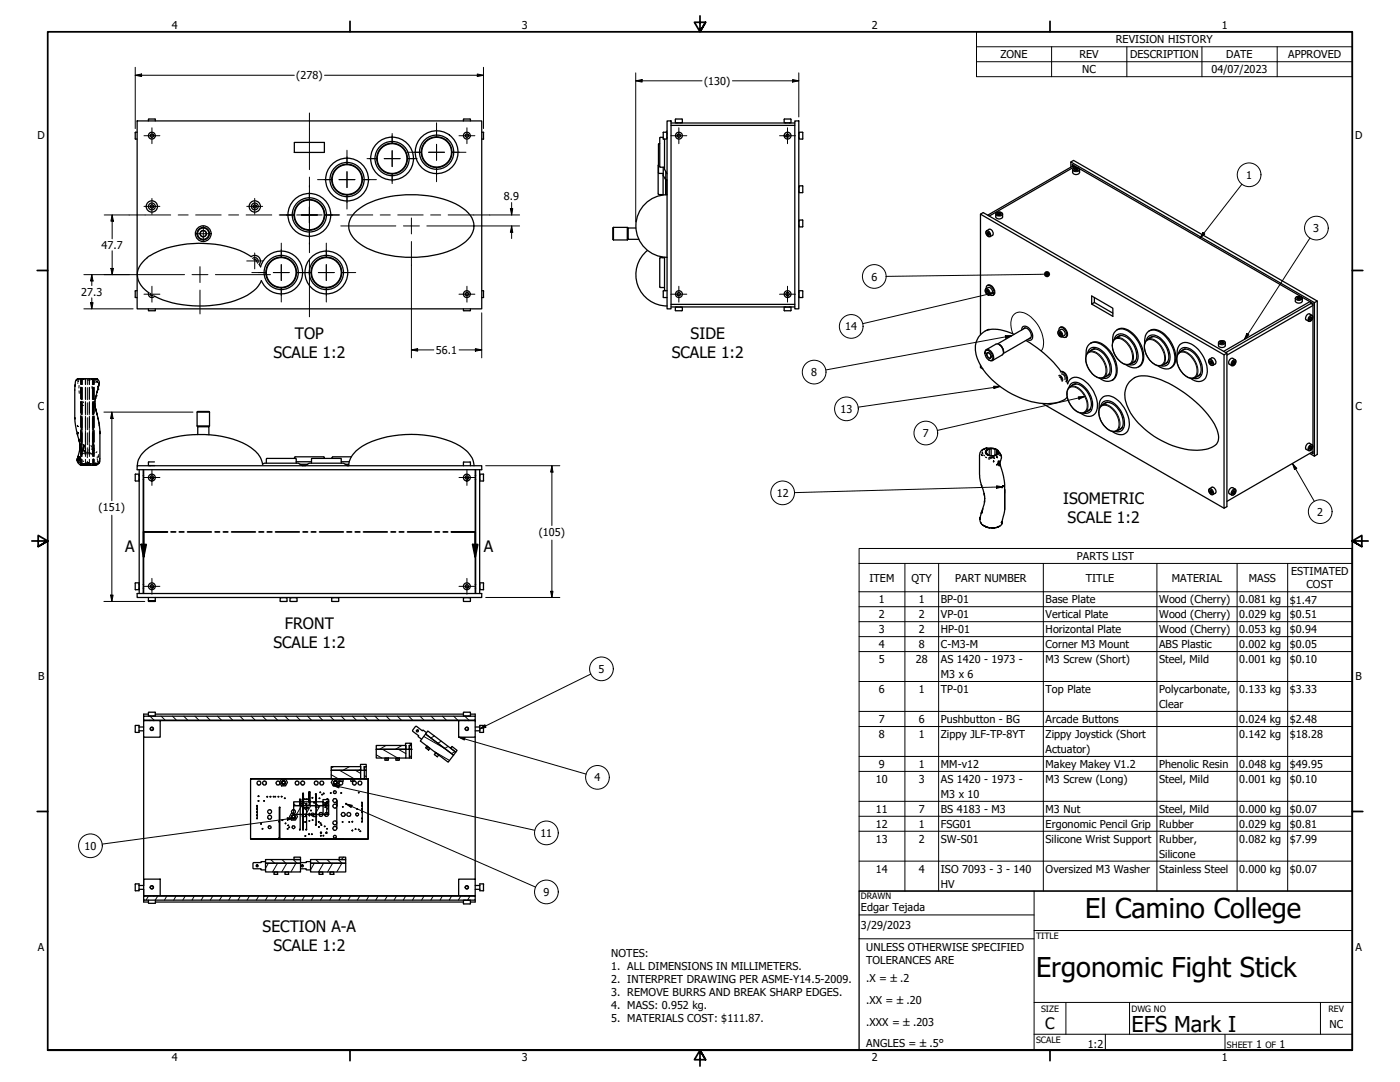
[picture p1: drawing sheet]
<svg xmlns="http://www.w3.org/2000/svg" width="559mm" height="432mm" viewBox="0 0 559 432" stroke-linecap="round" stroke-linejoin="round" font-family="sans-serif">
<defs><g id="words">
<g font-size="10.9">
<text x="433.1" y="366.5">El Camino College</text>
<text x="413.5" y="390">Ergonomic Fight Stick</text>
</g>
<text font-size="8.7" x="451.6" y="411.9">EFS Mark I</text>
<g font-size="6.3">
<text x="117.7" y="135.2">TOP</text>
<text x="275.7" y="135.2">SIDE</text>
<text x="109.2" y="142.7">SCALE 1:2</text>
<text x="268.1" y="142.7">SCALE 1:2</text>
<text x="424.4" y="201.3">ISOMETRIC</text>
<text x="426.1" y="208.9">SCALE 1:2</text>
<text x="50" y="220.3">A</text>
<text x="193.2" y="220.3">A</text>
<text x="113.7" y="251.2">FRONT</text>
<text x="109.2" y="258.7">SCALE 1:2</text>
<text x="104.8" y="371.9">SECTION A-A</text>
<text x="109.2" y="379.5">SCALE 1:2</text>
<text x="417.2" y="410.8">C</text>
</g>
<g font-size="4.3">
<text x="68.6" y="11.7">4</text>
<text x="208.3" y="11.7">3</text>
<text x="348" y="11.7">2</text>
<text x="487.7" y="11.7">1</text>
<text x="445.4" y="17.3">REVISION HISTORY</text>
<text x="399.3" y="23.2">ZONE</text>
<text x="430.8" y="23.2">REV</text>
<text x="451" y="23.2">DESCRIPTION</text>
<text x="489.5" y="23.2">DATE</text>
<text x="514.1" y="23.2">APPROVED</text>
<text x="432" y="29.2">NC</text>
<text x="483.6" y="29">04/07/2023</text>
<text x="118.2" y="31.7">(278)</text>
<text x="281.1" y="33.9">(130)</text>
<text x="15" y="55.6">D</text>
<text x="540.9" y="55.6">D</text>
<text x="497.4" y="71.4">1</text>
<text x="201.2" y="79.9">8.9</text>
<text x="524.2" y="92.6">3</text>
<text x="40.5" y="99.3">47.7</text>
<text x="347.8" y="112">6</text>
<text x="32.4" y="118">27.3</text>
<text x="337.4" y="131.9">14</text>
<text x="174" y="141.2">56.1</text>
<text x="323.7" y="150.1">8</text>
<text x="15.1" y="163.5">C</text>
<text x="335.5" y="164.8">13</text>
<text x="541" y="163.5">C</text>
<text x="368.4" y="174.4">7</text>
<text x="39.4" y="204">(151)</text>
<text x="310" y="198.3">12</text>
<text x="525.8" y="205.8">2</text>
<text x="215" y="213.9">(105)</text>
<text x="429.8" y="223.5">PARTS LIST</text>
<text x="347" y="232.1">ITEM</text>
<text x="363.8" y="232.1">QTY</text>
<text x="381.3" y="232.1">PART NUMBER</text>
<text x="433.5" y="232.1">TITLE</text>
<text x="467.7" y="232.1">MATERIAL</text>
<text x="498.4" y="232.1">MASS</text>
<text x="515.3" y="229.5">ESTIMATED</text>
<text x="521.5" y="234.7">COST</text>
<text x="350.8" y="240.7">1</text>
<text x="366.7" y="240.7">1</text>
<text x="375.5" y="240.8">BP-01</text>
<text x="417.3" y="240.8">Base Plate</text>
<text x="462.7" y="240.8">Wood (Cherry)</text>
<text x="494.7" y="240.8">0.081 kg</text>
<text x="514.9" y="240.9">$1.47</text>
<text x="350.8" y="246.8">2</text>
<text x="366.7" y="246.8">2</text>
<text x="375.5" y="246.8">VP-01</text>
<text x="417.3" y="246.8">Vertical Plate</text>
<text x="462.7" y="246.8">Wood (Cherry)</text>
<text x="494.7" y="246.8">0.029 kg</text>
<text x="514.9" y="246.8">$0.51</text>
<text x="350.8" y="252.7">3</text>
<text x="366.7" y="252.7">2</text>
<text x="375.5" y="252.7">HP-01</text>
<text x="417.3" y="252.7">Horizontal Plate</text>
<text x="462.7" y="252.7">Wood (Cherry)</text>
<text x="494.7" y="252.7">0.053 kg</text>
<text x="514.9" y="252.8">$0.94</text>
<text x="350.8" y="258.6">4</text>
<text x="366.7" y="258.7">8</text>
<text x="375.5" y="258.7">C-M3-M</text>
<text x="417.3" y="258.7">Corner M3 Mount</text>
<text x="462.7" y="258.7">ABS Plastic</text>
<text x="494.7" y="258.7">0.002 kg</text>
<text x="514.9" y="258.8">$0.05</text>
<text x="238.9" y="268.5">5</text>
<text x="350.8" y="264.6">5</text>
<text x="365.5" y="264.7">28</text>
<text x="375.5" y="264.7">AS 1420 - 1973 -</text>
<text x="417.3" y="264.7">M3 Screw (Short)</text>
<text x="462.7" y="264.7">Steel, Mild</text>
<text x="494.7" y="264.7">0.001 kg</text>
<text x="514.9" y="264.7">$0.10</text>
<text x="15.2" y="271.5">B</text>
<text x="375.5" y="270.6">M3 x 6</text>
<text x="541.1" y="271.5">B</text>
<text x="350.8" y="276.6">6</text>
<text x="366.7" y="276.5">1</text>
<text x="375.5" y="276.6">TP-01</text>
<text x="417.3" y="276.7">Top Plate</text>
<text x="462.7" y="276.7">Polycarbonate,</text>
<text x="494.7" y="276.7">0.133 kg</text>
<text x="514.9" y="276.7">$3.33</text>
<text x="462.7" y="282.6">Clear</text>
<text x="350.8" y="288.5">7</text>
<text x="366.7" y="288.5">6</text>
<text x="375.5" y="288.6">Pushbutton - BG</text>
<text x="417.3" y="288.6">Arcade Buttons</text>
<text x="494.7" y="288.6">0.024 kg</text>
<text x="514.9" y="288.6">$2.48</text>
<text x="350.8" y="294.5">8</text>
<text x="366.7" y="294.5">1</text>
<text x="375.5" y="294.5">Zippy JLF-TP-8YT</text>
<text x="417.3" y="294.6">Zippy Joystick (Short</text>
<text x="494.7" y="294.6">0.142 kg</text>
<text x="514.9" y="294.6">$18.28</text>
<text x="417.3" y="300.5">Actuator)</text>
<text x="237.3" y="311.8">4</text>
<text x="350.8" y="306.5">9</text>
<text x="366.7" y="306.5">1</text>
<text x="375.5" y="306.5">MM-v12</text>
<text x="417.3" y="306.5">Makey Makey V1.2</text>
<text x="462.7" y="306.5">Phenolic Resin</text>
<text x="494.7" y="306.5">0.048 kg</text>
<text x="514.9" y="306.5">$49.95</text>
<text x="349.6" y="312.4">10</text>
<text x="366.7" y="312.4">3</text>
<text x="375.5" y="312.4">AS 1420 - 1973 -</text>
<text x="417.3" y="312.5">M3 Screw (Long)</text>
<text x="462.7" y="312.5">Steel, Mild</text>
<text x="494.7" y="312.5">0.001 kg</text>
<text x="514.9" y="312.5">$0.10</text>
<text x="375.5" y="318.4">M3 x 10</text>
<text x="349.6" y="324.4">11</text>
<text x="366.7" y="324.4">7</text>
<text x="375.5" y="324.4">BS 4183 - M3</text>
<text x="417.3" y="324.4">M3 Nut</text>
<text x="462.7" y="324.4">Steel, Mild</text>
<text x="494.7" y="324.4">0.000 kg</text>
<text x="514.9" y="324.4">$0.07</text>
<text x="215.7" y="334">11</text>
<text x="349.6" y="330.3">12</text>
<text x="366.7" y="330.3">1</text>
<text x="375.5" y="330.3">FSG01</text>
<text x="417.3" y="330.4">Ergonomic Pencil Grip</text>
<text x="462.7" y="330.4">Rubber</text>
<text x="494.7" y="330.4">0.029 kg</text>
<text x="514.9" y="330.4">$0.81</text>
<text x="33.7" y="339.2">10</text>
<text x="349.6" y="336.3">13</text>
<text x="366.7" y="336.3">2</text>
<text x="375.5" y="336.3">SW-S01</text>
<text x="417.3" y="336.4">Silicone Wrist Support</text>
<text x="462.7" y="336.4">Rubber,</text>
<text x="494.7" y="336.4">0.082 kg</text>
<text x="514.9" y="336.4">$7.99</text>
<text x="462.7" y="342.3">Silicone</text>
<text x="349.6" y="348.2">14</text>
<text x="366.7" y="348.2">4</text>
<text x="375.5" y="348.2">ISO 7093 - 3 - 140</text>
<text x="417.3" y="348.3">Oversized M3 Washer</text>
<text x="462.7" y="348.3">Stainless Steel</text>
<text x="494.7" y="348.3">0.000 kg</text>
<text x="514.9" y="348.3">$0.07</text>
<text x="216.9" y="357.6">9</text>
<text x="375.5" y="354.3">HV</text>
<text x="343.7" y="363.5">Edgar Tejada</text>
<text x="343.7" y="370.9">3/29/2023</text>
<text x="15.1" y="379.4">A</text>
<text x="244" y="381.8">NOTES:</text>
<text x="345.8" y="379.4">UNLESS OTHERWISE SPECIFIED</text>
<text x="541" y="379.4">A</text>
<text x="244" y="387">1. ALL DIMENSIONS IN MILLIMETERS.</text>
<text x="345.8" y="384.7">TOLERANCES ARE</text>
<text x="244" y="392.3">2. INTERPRET DRAWING PER ASME-Y14.5-2009.</text>
<text x="345.8" y="392">.X = ±.2</text>
<text x="244" y="397.5">3. REMOVE BURRS AND BREAK SHARP EDGES.</text>
<text x="345.8" y="400.7">.XX = ±.20</text>
<text x="244" y="402.7">4. MASS: 0.952 kg.</text>
<text x="244" y="408">5. MATERIALS COST: $111.87.</text>
<text x="345.8" y="409.3">.XXX = ±.203</text>
<text x="530.6" y="410.1">NC</text>
<text x="345.8" y="418">ANGLES = ±.5°</text>
<text x="434.1" y="418.3">1:2</text>
<text x="501.3" y="418.3">1</text>
<text x="510.7" y="418.3">1</text>
<text x="68.6" y="423.3">4</text>
<text x="208.3" y="423.3">3</text>
<text x="348" y="423.3">2</text>
<text x="487.7" y="423.3">1</text>
</g>
<g font-size="3.5">
<text x="343.7" y="358.9">DRAWN</text>
<text x="413.5" y="374.6">TITLE</text>
<text x="415.5" y="403.9">SIZE</text>
<text x="451.6" y="403.9">DWG NO</text>
<text x="530.3" y="403.9">REV</text>
<text x="413.5" y="416.1">SCALE</text>
<text x="489.7" y="418.3">SHEET</text>
<text x="505.1" y="418.3">OF</text>
</g>
</g></defs>
<!-- layer: Hatch (ANSI) -->
<g fill="none" stroke="#000" stroke-width=".4">
<path d="M59.9 285.8l1.6 1.6M64.3 285.8l1.6 1.6M68.8 285.8l1.6 1.6M73.3 285.8l1.6 1.6M77.8 285.8l1.6 1.6M82.3 285.8l1.6 1.6M86.8 285.8l1.6 1.6M91.3 285.8l1.6 1.6M95.8 285.8l1.5 1.6M100.3 285.8l1.6 1.6M104.8 285.8l1.6 1.6M109.2 285.8l1.6 1.6"/>
<path d="M113.7 285.8l1.6 1.6M118.2 285.8l1.6 1.6M122.7 285.8l1.6 1.6M127.2 285.8l1.6 1.6M131.7 285.8l1.6 1.6M136.2 285.8l1.6 1.6M140.7 285.8l1.5 1.6M145.2 285.8l1.5 1.6M149.7 285.8l1.6 1.6M152.7 299l6 3.5M154.1 297.5l-2.6 1.5M154.2 285.8l1.6 1.6"/>
<path d="M158.6 285.8l1.6 1.6M159 299l3 1.7M160.4 297.5l-2.5 1.5M163.1 285.8l1.6 1.6M163.6 296.6l.5 .9M164.2 299h.1M167.6 285.8l1.6 1.6M169.1 293.9l8.3 4.7M170.3 297.8l.8 1.4M172.1 285.8l1.6 1.6M173.4 293.7l-1.4 .8M173.4 300l6 3.5"/>
<path d="M176.1 295.8l-1.3 .8M176.6 285.8l1.6 1.6M178.9 297.9l-1.4 .8M181.1 285.8l1.6 1.6M181.6 300l-1.4 .7M185.5 285.8l1.6 1.6M121 320l1.5 1.5M125.5 320l1.5 1.5M131.2 319.3l-2.2 2.2M132.2 309.2l3 1.7M133.2 305.9l-1 .6M135.5 307.4l6 3.5"/>
<path d="M135.6 311.8h.1M139.5 305.9l-2.6 1.5M140.5 310.9l.5 .9M141.9 307.4l2.1 1.3M144 307.1l.1 .3M144 307l-.7 .4M145.4 309.5l.8 .4M145.9 305.9l-.5 .3M150.2 301.2l2.2 1.3M154.1 302.5l.5 .9M158.4 302.5l.5 .9M163.4 301.6l.8 .4"/>
<path d="M173.4 301l.1 .2M117.2 320.7l.8 .8M120.4 321.5l-2 3.5M121 325l-.4 .4M124.1 321.5l-2.1 3.5M125.5 325l-.5 .4M127.8 321.5l-2.1 3.5M130.4 320.4l.8 .8M131.2 321.9l-.8 1.3M59.2 357.6l-.9 1.6M62.9 357.6l-.9 1.6M66.5 357.6l-.8 1.6"/>
<path d="M70.2 357.6l-.9 1.6M73.9 357.6l-.9 1.6M77.5 357.6l-.9 1.6M81.2 357.6l-.9 1.6M84.9 357.6l-1 1.6M88.6 357.6l-1 1.6M92.2 357.6l-.9 1.6M95.9 357.6l-.9 1.6M99.6 357.6l-1 1.6M103.3 357.6l-1 1.6M106.9 357.6l-.9 1.6M107.1 344.5l-1.1 2"/>
<path d="M108.1 343l1.5 1.5M110.6 357.6l-.9 1.6M110.8 348.7l-.2 .2M110.8 344.5l-2 3.5M112.6 343l1.4 1.5M114.2 357.6l-.9 1.6M114.5 344.5l-2 3.5M115.2 348.7l-.1 .2M117 343l1.6 1.5M117.3 342.1h.1M117.9 357.6l-.9 1.6M118.1 344.5l-2 3.5"/>
<path d="M120 347.7l-.2 .3M121.5 357.6l-.9 1.6M125.2 357.6l-.9 1.6M125.5 344.5l-1.5 2.6M126 343l1.6 1.5M128.8 348.6l-.3 .3M128.9 357.6l-.9 1.6M129.2 344.5l-2.1 3.5M130.6 343l1.4 1.5M132.5 357.6l-.9 1.6M132.8 344.5l-2.1 3.5M133.2 348.7l-.2 .2"/>
<path d="M135 343l1.5 1.5-2.1 3.5M136.2 357.6l-.9 1.6M137.1 342.1l-.9 .9M139.9 357.6l-.9 1.6M143.6 357.6l-1 1.6M147.2 357.6l-.9 1.6M150.9 357.6l-.9 1.6M154.6 357.6l-1 1.6M158.2 357.6l-.9 1.6M161.9 357.6l-.9 1.6M165.5 357.6l-.8 1.6M169.2 357.6l-.9 1.6"/>
<path d="M172.9 357.6l-.9 1.6M176.5 357.6l-.9 1.6M180.2 357.6l-.9 1.6M183.9 357.6l-1 1.6M187.6 357.6l-1 1.6"/>
</g>
<!-- layer: Visible (ANSI) -->
<g fill="none" stroke="#000" stroke-width=".51">
<path d="M54.1 52.8v2.8M54.2 55.5h.5M54.2 52.8h.5M54.7 48.3h137.6v75h-137.6zM59.4 47.5l-.2 .8M59.4 47.5l2.6 .2M60 53.8l.6-.4 .7 .4v.7l-.7 .4-.6-.4zM62 47.7v.6M117.5 56.8h12v4h-12zM185.1 47.5l-.1 .8M185.2 47.5h2.4l.2 .8M185.7 53.8l.7-.4 .6 .4v.7l-.6 .4-.7-.4z"/>
<path d="M192.3 52.8l.7 .1M192.3 55.5h.5M193 52.9v2.5M193 55.4l-.1 .2M263.3 57.3l-.5 .3v11.4l.2 .2h1.7M263.5 54.8h1.2M263.6 54.9l-.3 .2v11.4l.3 .2M264.7 52.9l1.5-.1v2.7h-1.3M264.7 55.4l.1 .2M264.7 52.9v2.5M265.2 55.5v12.1l1.1 1.7M266.3 53.4h.1"/>
<path d="M266.3 48.3h1.5v75h-1.5zM266.3 52.2l-.4 .6M266.3 54.9v.1M267.8 50h49.4M267.8 49.1h49.4M270.2 49v.1M270.3 53.8l.7-.4 .6 .4v.7l-.6 .4-.7-.4zM271.7 49v.1M272.2 47.5h-2.6v1.5h2.8l-.2-1.5M313.5 49l.1 .1M313.8 53.8l.5-.4 .7 .4v.7l-.7 .4-.5-.4zM315.2 49v.1"/>
<path d="M315.6 47.5l.1 1.5h-2.7v-1.5h2.6M317.2 48.3h1.6v75h-1.6zM318.9 54.9v.1M318.9 53.4h.1M320.2 52.8h-1.3v2.7h1.3M320.3 52.8v2.8M262.8 77.4l1.9 .3M262.9 65.8l-.2 11.6M263.5 66.7h1.7M264.7 69.2v8.6M264.7 66.7v3.4l1 1.7v-3.3M265.7 71.6v6.1"/>
<path d="M265.7 71.8h.6M266.1 71.8v5.9M266.3 77.7a12.5 12.5 0 0 0-12.5 12.5 12.5 12.5 0 0 0 12.5 12.5M318.9 76.3h.1M318.9 74.7h.1M320.2 74.2h-1.3v2.7h1.5v-2.6M320.3 74.1l.1 .2M427.4 66.7v-2.1l97.2 56.2v61.3l-1.8-1.1M427.4 64.6l1.1-.6 97.3 56.1-1.2 .7M428 66.4v-.7l96.1 55.4v59.9l-.7-.3M428.2 65.8v.4M428.8 66.6l-.6-.4-33.9 19.7"/>
<path d="M429 67.3l1.2 .2-.2 .4-.7 .1-.5-.2zM429 67.3v.6l.7-.1M429.2 66.4l-34.4 19.8M429.7 67.2l.3 .7M60 82l.6-.3 .7 .3v.7l-.7 .4-.6-.4zM78.6 93.2a2.51 2.51 0 0 1 3.6-2.2 2.51 2.51 0 0 1 .5 4.2 2.51 2.51 0 0 1-4-1.4l-.1-.6M78.9 93.2a2.25 2.25 0 0 1 3.2-2 2.25 2.25 0 0 1 .5 3.8 2.25 2.25 0 0 1-3.7-1.2v-.6M79.9 93.2a1.24 1.24 0 0 1 1.7-1.1 1.24 1.24 0 0 1 .4 2.1 1.24 1.24 0 0 1-2.1-.6v-.4M101 82l.7-.3 .6 .3v.7l-.6 .4-.7-.4zM141.5 84.9a31.1 31.1 0 0 1 20.5-7.2 38.1 38.1 0 0 1 22.7 5.4 8.1 8.1 0 0 1 4.1 9.3 14 14 0 0 1-8.5 7.4 43.8 43.8 0 0 1-35.3-1.6 9.7 9.7 0 0 1-5.7-9.1 8 8 0 0 1 2.2-4.2zM244.9 90.7h5.5l.2 .3v4.5l-.2 .3M244.9 90.7v5.1"/>
<path d="M244.9 90.7l-.3 .3v4.5l.3 .3M244.9 95.8h5.5M250.4 90.7v5.1M253.8 91h-3.2v4.5h4.4M258.4 99.9a12.5 12.5 0 0 0-3.9 13.9 12.5 12.5 0 0 0 11.8 8.3M318.9 89.9h.1M318.9 88.4h.1M320.3 87.8l.1 2.7-1.5 .1v-2.8h1.3M391.4 85.5v48.1M394 92.8l.4-.1 .4 .6v.6h-.4l-.4-.6zM394.4 93.1l.4 .5M394.5 92.8l-.5 .5"/>
<path d="M394.8 93.7l-.4 .2M398.3 85l1.2 .2-.1 .5h-.7l-.6-.2zM398.3 85v.5M399 85.5l-.7 .1M399 85l.2 .7M54 118.6l.1 .1M54.1 116l-.1 2.6M54.2 118.7h.5M54.2 116h.5M58.8 102.8a8.1 8.1 0 0 0-3.6 9 10.8 10.8 0 0 0 4.2 5M59.4 116.7a1.37 1.37 0 0 0 .5 1.8 1.37 1.37 0 0 0 1.8-.4M60 117.1v.6l.6 .4 .6-.3"/>
<path d="M100.3 102.4a2.23 2.23 0 0 1 3 .1 2.23 2.23 0 0 1 .1 3l.6 1a8.5 8.5 0 0 1 12.9-4.9 8.5 8.5 0 0 1 .8 13.7 8.5 8.5 0 0 1-13.4-3.3M100.3 102.4a40.7 40.7 0 0 0-27.7-4.7 29.4 29.4 0 0 0-13.8 5.2M100.8 103.1a1.37 1.37 0 0 1 1.9 .1 1.37 1.37 0 0 1 .1 1.8M101.3 103.6l.4-.2 .6 .4v.7M104.3 112a14.6 14.6 0 0 1-8.8 7.3 44.7 44.7 0 0 1-33.8-1.1M185.7 117l.7-.4 .6 .4v.7l-.6 .4-.7-.4zM192.3 116l.7 .2M193 116.1v2.5M193 118.6l-.7 .1M263.5 102.8h1.7M263.5 114.7h1.7M263.6 102.9l-.3 .2v11.4l.3 .2"/>
<path d="M264.4 102.7l-.1 .1M264.7 118.6l1.6 .1M265.2 102.7v12.9l.3 .4M266.3 116l-1.5 .1-.1 2.5M270.3 117l.7-.4 .6 .4v.7l-.6 .4-.7-.4zM314 116.7l.8 .1 .3 .6-.4 .6h-.8l-.3-.7zM318.8 116l.1 2.7 1.5-.1M318.8 118.7h.1M318.9 118.2h.1M318.9 116.6h.1M318.9 116h1.3M320.3 116l.1 2.6"/>
<path d="M393.6 115.2a1.1 1.1 0 0 1 .7-1.4 1.1 1.1 0 0 1 1.4 .7l1 1.6a1.11 1.11 0 0 1-.2 1.5 1.11 1.11 0 0 1-1.5 0M393.7 116h.4l.5 .5v.6h-.5l-.4-.5zM394.1 113.9a2.48 2.48 0 0 1 2.5 .9 2.48 2.48 0 0 1 .3 2.6l-.5 .5M394.1 116l-.4 .6M394.1 116.3l.5 .5-.5 .3M436.8 118.7v2M517.9 118.7l.7-.1 .5 .3-.2 .4-.7 .1-.5-.3zM517.9 118.7v.5M518.6 119.1l-.6 .1M518.6 118.6l.3 .7M59.2 123.9l.2 .1M59.2 123.3v.6"/>
<path d="M62 123.3v.6M62 123.9l-2.6 .1M185 123.3v.6M185 123.9l.1 .1M187.8 123.9l-2.6 .1M187.8 123.3v.6M267.8 121.5h49.4M267.8 122.5h49.4M269.6 123.9v-1.3h2.8v1.3M269.6 123.9l2.6 .1M270.2 122.5h.1M271.7 122.5h.1"/>
<path d="M272.4 123.9l-.2 .1M313 123.9v-1.3h2.7v1.3M313 122.5v.1M313 123.9l2.6 .1M313.6 122.5h-.1M315.2 122.5h.1M315.7 123.9l-.1 .1M315.7 122.5v.1M393.6 139.6l3.9-2.2a2.9 2.9 0 0 1 3.1 3.1l-.6 1.2-3.9 2.2M393.6 139.8a2.79 2.79 0 0 1 2.4 3.8 2.14 2.14 0 0 1-2.8-2.1v-1zM394.8 131.6l-.9 .3M398.8 137.5a3.6 3.6 0 0 1 1.8 3"/>
<path d="M404.7 133.4a15.7 15.7 0 0 0-10.6-1.7 8.3 8.3 0 0 0-4 11.4 31.6 31.6 0 0 0 18.3 16.2 22 22 0 0 0 15.7 .6l1.9-1.4M407.8 131.7a1.43 1.43 0 0 1 .9-1.6 1.43 1.43 0 0 1 1.7 .6 4 4 0 0 1 1.5 4.7 1.44 1.44 0 0 1-1.9 .2M408.6 131.2a1.58 1.58 0 0 1 2.4 .9l.7 1.7a1.15 1.15 0 0 1-.9 1.3M409.1 130.9l-.1 .1M409.2 130.9l-11 6.3M409.5 135.9a46.1 46.1 0 0 1 14 12.4 2.73 2.73 0 0 1 2.3 3.8l.3 1.1a3.4 3.4 0 0 1 5.4-2.1 12.2 12.2 0 0 1 6.2 12.8 3.4 3.4 0 0 1-5.5 1.5l-1-.6M411.3 134.9h.1M411.4 134.7l-11 6.4M422.5 132l1-.6a1.62 1.62 0 0 1 1.4 2.5l-1 .5a1.59 1.59 0 0 1-1.4-2.4zM422.7 132a1.1 1.1 0 0 1 .7-1.4 1.1 1.1 0 0 1 1.4 .7l.9 1.6a1.11 1.11 0 0 1-.2 1.5 1.11 1.11 0 0 1-1.4 0M422.7 132.7h.5l.4 .5v.7h-.4l-.5-.6zM423.1 130.7a2.48 2.48 0 0 1 2.5 .9 2.48 2.48 0 0 1 .3 2.6l-.5 .4"/>
<path d="M423.2 132.8l-.5 .5M423.2 133l.4 .5M423.6 133.6l-.4 .3M435.2 137a4.9 4.9 0 0 1 6.3 1.4 12.2 12.2 0 0 1 4.1 11.4l-.8 1.3-1 .7M435.7 121.3l8.5 4.9v-3.2l-8.5-4.9v3.2l1.1-.6 7.4 4.3M436.8 139.3l-2.1 1a5.2 5.2 0 0 0-.2 7 5.4 5.4 0 0 0 6.1 3.4l2-1.3M444.1 136.5v-1.1a3.6 3.6 0 0 1 1.7-3.7 3.6 3.6 0 0 1 4.1 .2 12.8 12.8 0 0 1 6.2 11.9 3.5 3.5 0 0 1-5.8 2.3l-.9-.6M444.8 135.4a2.93 2.93 0 0 1 4.8-1.5 10.1 10.1 0 0 1 4.4 9.9 2.56 2.56 0 0 1-3.4 1.7M445.8 134.7a3.7 3.7 0 0 1 5.4 1.3 8.1 8.1 0 0 1 2.1 7.9l-.4 .6-1.2 .5M445.8 131.6a4.9 4.9 0 0 1 6.3 1.4 12.2 12.2 0 0 1 4.1 11.4 3.1 3.1 0 0 1-1.8 2M447.3 133.9l-2 1.1a4.9 4.9 0 0 0-.4 6.4 5.9 5.9 0 0 0 5.9 4l2.4-1.4M456.9 136.9a4 4 0 0 1 3.2-5.2 10 10 0 0 1 8 7 7.3 7.3 0 0 1-.4 7.7 4.2 4.2 0 0 1-5.5-.4"/>
<path d="M457.6 135.8a2.86 2.86 0 0 1 4.7-1.4 9.4 9.4 0 0 1 4.2 10.5 2.58 2.58 0 0 1-3.1 1.1M458.6 135.1a3.6 3.6 0 0 1 5.4 1.3 7.9 7.9 0 0 1 2.1 7.9l-.5 .6-1.1 .5M458.7 132.1a4.9 4.9 0 0 1 6.2 1.3 12.6 12.6 0 0 1 4.1 11.4l-.9 1.4-.9 .7M460.1 134.3v.1M460.2 134.3l-2.2 1.1a4.7 4.7 0 0 0-.5 6 6.4 6.4 0 0 0 5.8 4.6l2.7-1.5M472.9 139.3h.1M473.1 139.3l-2.1 1.1a5.2 5.2 0 0 0-.1 6.9 5.4 5.4 0 0 0 6 3.4l2-1.3M487.2 136.4l.7-.1 .5 .3-.1 .4-.7 .1-.6-.3zM487.2 136.4v.5l.7-.1M487.9 136.3l.2 .7M522.8 120.4l-34.4 19.8M523 126.6l.6 .5"/>
<path d="M523.1 126.5l.5 .1v.5l-.5 .6-.4-.1v-.5zM523.1 126.9l-.4 .5 .4 .3M523.1 120.5v.7M524.1 121.6l-.9-.5-33.9 19.6M524.1 121.9l-34.4 19.8M525.8 120.1v61.3l-1.2 .7M30 153.9h.1M30.5 151.6l-.4 .7-.3 3.1 .1 11.5-.1-.2M30.8 151.3l-.3 .3 .2-.2M31.2 151.1h.1M31.2 151.1l-.3 .2M31.2 151.1h.2"/>
<path d="M31.3 151.1l-.3 .2M31.5 151.1h1M31.8 151.1l-.4 .1 1.6-.1M32.3 151.1h5.3M32.4 151.1h-.3h1.5M32.5 151.4h.9h-.4M34 151.1h.4M35.4 151.3h.4M36.6 151.1h.7h-.3M36.7 151.1h.6M36.8 151.4h.5M37.3 151.1h.5z"/>
<path d="M37.7 151.1h.3zM37.8 151.1h-.7l1.4 .1M38 159.6l-.2 .8M38.1 151.1h-.6h1M38.1 158.9l-.1 .7M38.2 151.2l-.3-.1 .5 .2M38.4 158l-.4 1.3M38.5 151.1l.4 .2-.4-.2 .2 .1M38.6 151.2l-.2-.1a1.44 1.44 0 0 1 1.2 1.6v-.2M38.7 152l.1 .5M38.9 155.9l.2-.6-.9 3.3M39.2 154.5l.4-1.8-.5 2.6"/>
<path d="M391.4 145.7v1l.9 .6M393.1 140.9a1.26 1.26 0 0 1 .9-1.5 1.26 1.26 0 0 1 1.5 .8 2.36 2.36 0 0 1 .3 3.8l-1.1-.3M394.1 140.8a1.43 1.43 0 0 1 1.3 2.1 1.46 1.46 0 0 1-1.3-2.1zM422.9 150.5l.7 .5v.6M423.2 148.4a2.74 2.74 0 0 1 2.2 3.9M423.7 149.2l1.1 .6 .3 .9v.8M426.7 154.7a2.82 2.82 0 0 1 4.7-1.4 9.3 9.3 0 0 1 4.2 10.5 2.68 2.68 0 0 1-3.1 1M427.7 154a3.2 3.2 0 0 1 4.7 .6 8.2 8.2 0 0 1 2.8 8.7l-1 .8-.6 .2M429.3 153.2l-2.2 1.1a4.7 4.7 0 0 0-.6 5.9 6.3 6.3 0 0 0 6.3 4.6l2.3-1.5M433.5 141.9v-1.1a3.6 3.6 0 0 1 1.7-3.8 3.6 3.6 0 0 1 4.1 .3 12.8 12.8 0 0 1 6.2 11.9 3.5 3.5 0 0 1-5.8 2.2l-.9-.5M434.1 140.8a2.87 2.87 0 0 1 4.9-1.5 9.9 9.9 0 0 1 4.4 9.9 2.58 2.58 0 0 1-3.4 1.7M435.2 140.1a3.1 3.1 0 0 1 4.7 .5 8.3 8.3 0 0 1 2.8 8.7l-1.6 1.1"/>
<path d="M450.8 152.4a8.4 8.4 0 0 1 9.7-1.8 44.9 44.9 0 0 1 24.8 19.8 6.4 6.4 0 0 1 .3 6.8 12 12 0 0 1-9.4 2.4 33.5 33.5 0 0 1-25.7-16.3 9.5 9.5 0 0 1 .3-10.9zM453.1 144.1h.1M469.8 141.9v-1.1a3.6 3.6 0 0 1 1.7-3.7 3.6 3.6 0 0 1 4.1 .3 12.8 12.8 0 0 1 6.2 11.8 3.5 3.5 0 0 1-5.8 2.3l-.9-.6M470.5 140.8a2.87 2.87 0 0 1 4.8-1.4 10.1 10.1 0 0 1 4.4 9.8 2.48 2.48 0 0 1-3.4 1.7M471.5 140.1a3.1 3.1 0 0 1 4.7 .6 8.3 8.3 0 0 1 2.8 8.7l-1.5 1M482.9 144.1h.4l.4 .5v.6h-.4l-.4-.5zM483.4 144.1l-.5 .6M483.4 144.4l.3 .5M483.7 145l-.4 .2M489.7 141l-1.1 .6v61.2l1.1-.6v-61.2l-97.3-56.2-1 .7 97.2 56.1M492 145.2l.4 .2M492.4 144.6l-.4 .5"/>
<path d="M492.4 144.3v.3l.5 .2M492.4 144.2l.5 .1v.5l-.5 .6h-.4v-.6zM29.8 166.8l1.1 6.3M30.8 173l.9 3.1-.3-1M31.6 175.9l.3 1.9-.2-1.8M31.9 179.1l-1 4 .3-1M31.9 177.4v.7M31.9 178v1.1v-.4M31.9 178.6l-.2 1.1M33.5 177.6l-.2 2M37.8 160.3v1.7M37.8 161.4l.1 1"/>
<path d="M37.9 161.9l.1 .9M38 162.4l.2 1.3M38.8 165.6l-.7-2.7 1.5 6.3M39.7 170.1l-.1-.9 .3 3.9M39.9 173l-.1-1v12.3a1.98 1.98 0 0 1-2.3 1.3M78.7 170h4.9M78.7 164.5h4.9M78.7 164.5l.2-.3h4.5l.2 .3M78.7 164.5v5.5M78.9 173.4v-3.2h4.5v3.3M83.6 164.5v5.5l-.2 .2h-4.5l-.2-.2M392.8 179.3l-.1 .2"/>
<path d="M392.9 179.1l-.2 .1a2.66 2.66 0 0 0-1.7 2.5v8.7l.9 3.6-.2-.6M393.1 179.2l-.1 .1M393.6 178.9l-1.4 .6M393.7 179.8l-.3 .4 .3 .9-.3-.4v.2M394.1 178.9h-.8h2.4M394.8 179.1l-1.1 .7 .4-.4M394.8 179.1l-1 .7 .4-.4M395.4 178.9l.1 .1a1.49 1.49 0 0 0-1.7 .5 1.49 1.49 0 0 0 0 1.8l.5 .3a3.7 3.7 0 0 0 4.3-.7v-.6l.5 .5M395.6 179l1.5 .1-.7-.1M395.6 178.9l-.8 .2M396.4 178.9h-.8l1.6 .2M397.1 179.1l.1 2.7"/>
<path d="M397.1 179.1l.7 .3M397.2 179.1l1.1 .7M416.1 161l72.5 41.8M438.7 163.1v-1a3.6 3.6 0 0 1 1.7-3.8 3.6 3.6 0 0 1 4.1 .3 13 13 0 0 1 6.2 11.9 3.5 3.5 0 0 1-5.8 2.3l-.9-.6M439.4 162.1a2.93 2.93 0 0 1 4.8-1.5 10.1 10.1 0 0 1 4.4 9.8 2.56 2.56 0 0 1-3.4 1.8M440.4 161.4a3.7 3.7 0 0 1 5.4 1.2 8.1 8.1 0 0 1 2.1 8l-.4 .5-1.2 .5M441.9 160.5v.1M442 160.5l-2.1 1.2a4.9 4.9 0 0 0-.4 6.4l1.3 1.9a4.5 4.5 0 0 0 5 2l2-1.3M521.8 177.2l.7-.4 1.2 .7a1.51 1.51 0 0 1 0 1.6 1.51 1.51 0 0 1-1.3 .7l-1.3-.7 .2-1.2zM522.6 178.9l.8 .2M522.9 178.3l.5-.2 .2 .3-.2 .7-.5 .3-.3-.4zM523.6 178.4l-.4-.2-.3 .7"/>
<path d="M30.8 183.6l.4 1.2 1.2 .7M30.8 183.6h.1M30.9 183.5v-.4v.9l-.1-.5M31.2 184.3h.3M31.7 182.3l-.5 1.3 .5-1.3-.3 .6M31.9 183.1l-.3 .6 .5-1.2-.5 1.2M32.3 185.5l.8 .1h-.3M32.3 185.5l1.8 .1h-.8M32.4 185l.9 .2h-.6M32.4 185.5v.1M32.4 185.5l.4 .1M32.5 181.9l-.4 .6"/>
<path d="M32.6 185.5l.5 .1h-.3M32.9 185.5l.9 .1M33.1 185.6h.9h-.6M33.1 184l.2 .1M33.4 185l-.3 .4M33.4 185l1.5 .3zM34 185.6h3.3M34 185.3h.4M34.1 185.5h1.1h-.3M34.4 184.8h1h-.5M34.9 185.6h-.8h3.2h-.3M34.9 185.3h.9"/>
<path d="M36.3 185l-1.4 .3 1.4-.3-.9 .3M36.8 185.5h.3M37 185.6l.8-.1-.5 .1M37.3 185.6h.2M37.8 185.5h.4M38.6 185l-1.5 .3M38.8 185.3h.1M39.2 184.8h.2M39.7 184.5l-.3 .4M54 189.4l.1 2.6M54.1 189.2l-.1 .1M54.2 189.2h1.3v2.8h-1.3"/>
<path d="M54.7 185.9h137.6v1.6h-137.6zM54.8 185.9a9.7 9.7 0 0 1 5.5-7.8 43.4 43.4 0 0 1 30.6-3.4 20 20 0 0 1 12.5 7l.9 1.8 .5 1.8 .7-.5h13.6l1.7 1.1M55.5 189.8h.1M55.5 191.3v.1M55.6 187.5v49.4M57.1 187.5v49.4M57.1 191.3h.2M57.1 189.8h.2M57.3 187.5v49.4M59.4 184.3l-.2 1.5h2.5M59.4 184.3h2.3M59.8 185.9h.1"/>
<path d="M60.3 189.9h.7l.3 .7-.3 .6h-.7l-.4-.6zM106.3 183.2v1.6M106.4 183.2l.2-.3h11.4l.2 .3M117.5 182.6v.3M117.8 182.3h11.4M117.8 182.4l-.2 .2M118.2 184.3h6.1M118.2 183.2v1.6M119.8 185.3h2.9M120.6 185.8h1.3M121.7 185.9l1.7-1.1h13.7l1.7 1.1M124.6 182.9l-.3 1.9"/>
<path d="M124.6 182.9h11.4M129.2 182.4l.2 .2M129.5 182.6v.3M132.5 182.6v.3M132.8 182.3h7.4M132.8 182.4l-.2 .2M136 182.9l.2 1.9M136.2 184.3h3.2M137.8 185.3h1.4M138.6 185.8h.6M139.2 185.9a10.1 10.1 0 0 1 5.6-8 43.2 43.2 0 0 1 38.7 0 10.1 10.1 0 0 1 5.7 8M185.1 184.3l-.1 1.6"/>
<path d="M185.2 184.4h2.4M186 189.9h.8l.3 .7-.3 .6h-.8l-.3-.6zM187.6 184.3l.2 1.6M189.7 187.5v49.4M189.7 191.3h.2M189.7 189.8h.2M189.9 187.5v49.4M191.5 187.5v49.4M191.5 191.3v.1M191.5 189.2l1.5 .1M191.5 189.8h.1M193 189.4v2.4"/>
<path d="M193 191.8l-1.5 .2M391.7 181.2l.3 .6-.2-.3M391.7 193.6l1.2 4.1-.1-.7M392.1 180.7v-.2l.2 .7M392.7 181.7l.2 .2M392.9 197.5l.1 .7M393 198.2l.1 .9M393.1 198.8l-.2 1.6 .1-.7M393.4 182.4l.4 .2M393.5 180.7l.3 .4-.3-.4 .3-.9v1.3M393.7 181.1v.1M394.2 181.4l-.4-.3 1 .6-1.1-.6 .4 .4"/>
<path d="M394.5 183.1l.5 .1M394.7 182.6l.8 .1h-.3M394.8 181.7h2.3l-.7 .2M394.8 181.7v-2.6l.8-.1v2.9M394.8 181.7h2.4l-.8 .2M394.8 181.7v.1M396.4 182.5l.2-.1-1.1 .3 .5 .1M396.6 184v.4M396.7 182.8l-.3-.1 .6 .2M397.8 182.3l.3 .4-.3-.4 .2 .2M398.2 181.1l-1 .6 1.1-.6-.5 .4M398.2 181.1v-1.3l-.4-.4v2"/>
<path d="M398.3 185.1l-.5 .6 1-1.7-1 1.7M398.5 180.2l-.3-.4 .3 .4-.3 .9M398.6 181v-.3l-.3 .5M398.6 180.2l-.3-.4 .3 .9M398.6 181.2h.1M398.6 184l-.3 .1M398.8 181.5l.1 .2M398.9 180.8l-.2-.3 .3 .5M399 184.7l-.3 .6M399 185v.4M399.2 185.5l-.2-.5 .4 .9M399.2 181.1l-.1-.3 .6 2-.5 1.6"/>
<path d="M399.2 184.3l.2-.5-.6 2 .2-.7v.6M399.2 185.6l-.1-.4 1.1 3.7a22.5 22.5 0 0 1 .8 7.8M399.5 181.7h.1M399.7 182.8h.1M400.4 193.8l-.5 .9M482.9 195.7l.5-.1 .4 .6v.6h-.4l-.5-.5zM483.4 196l.4 .5-.4 .3M483.4 195.8l-.5 .5M492 196.8l.4 .2M492.4 196.2l-.4 .5M492.4 195.9v.3l.5 .3M492.4 195.8l.5 .1v.6l-.5 .5h-.4v-.6z"/>
<path d="M523.6 180.5l.5 .2M524.1 180.2l-34.4 19.9M391.2 206.6l-.1 .7 .1-.7a2.87 2.87 0 0 0 1.2 3l-.4-.2M391.4 206.2l-.2 .4M391.4 208.4l.3 .5M391.7 204.9l-.5 2v-.3M391.9 204.3l-.3 .7M392.4 209.6l1.7 .8-1.2-.5M392.4 203l-.5 1.8 .1-.6M393 200.2l-1.3 4.6 .2-.7M393.4 210.2l.7 .2M394.2 210.5l.9 .1-2-.5 2 .5h-.3"/>
<path d="M395.1 210.6l.9 .1M396.9 210.6l.9-.1-1.8 .2M397 210.6l-1.5 .1 1.5-.1-1 .1M398.2 210.4l.4-.2-.8 .3M398.5 210.2l.4-.1-.9 .3M399.1 209.9l-.2 .2M399.7 208.5l.3-.4-.1 .9M399.7 209.3l.2-.3-.4 .7-.9 .5M401 203.3v-8v8.4l-1 4.7M54 232.7l.1 2.7M54.1 232.6l-.1 .2M54.2 232.6h1.3v2.7h-1.3"/>
<path d="M54.7 236.9h137.6v1.5h-137.6zM55.5 233.2h.1M55.5 234.8h.1M57.1 233.2h.2M57.1 234.8h.2M59.2 239.6l.2 .1M59.2 238.4l.2 1.6M60.3 233.4h.7l.3 .6-.3 .6h-.7l-.4-.6zM62 238.4v1.4M62 239.6l-2.6 .1M62 239.9l-2.6 .1M112.5 238.5h-.1"/>
<path d="M114 238.5h.1M115.8 238.5h2.8l-.1 1.5h-2.7zM116.4 238.5h.1M117.9 238.5h.1M133 238.5h.1M134.6 238.5h.1M185.6 238.5h.1M186 233.4h.8l.3 .6-.3 .6h-.8l-.3-.6zM187.1 238.5h.1M189.7 233.2h.2M189.7 234.8h.2M191.5 234.8h.1"/>
<path d="M191.5 232.6l1.5 .2M191.5 235.3h1.3M191.5 233.2h.1M193 232.7v2.5M193 235.2l-.1 .2M114.4 240l.2-1.5h-2.8l.1 1.5h2.5M132.6 240l-.2-1.5h2.8l-.1 1.5h-2.5M185.1 240l-.1-1.5h2.8l-.1 1.5h-2.5M54 292.1l.1 .2M54.1 289.5l-.1 2.6M54.2 289.5h1.3v2.8h-1.3M55.5 290.1h.1"/>
<path d="M55.6 290.1h1.7M57.3 285.8h132.4v1.6h-132.4zM57.3 291.7h-1.8M57.3 287.6h6.6v6.6h-6.6zM57.3 287.4v.2M57.3 294.2v59.2h-1.7M59.2 285h-1.9v.8M59.4 284.2l-.2 1.6h2.8v-1.4M59.4 284.2l2.6 .2M59.8 285.8h.1M59.9 287.4v.2M61.4 287.4v.2"/>
<path d="M61.4 285.7v.1M62 285h123M63.9 287.6h119.2M150.2 297.5h11.8v1.5h-11.8zM150.2 299h11.8v3.5h-11.8zM163.4 297.5h.8v-.9h-2.3l.1 2.4M163.4 297.5v1.5h-1.4M163.4 297.5h.8v1.5h-.8zM163.4 299h.8v3.5h-.8zM169.9 292.9l11.1 8.5-2.1 2.8-11.1-8.5zM170.2 292.4l-1.4-1.1-.2 .4-2.4-1.9-1.5 1.7v.3l2.4 1.8-.2 .3 1.4 1.1M170.4 297.7l1.2 .9-.5 .7-1.2-.9z"/>
<path d="M170.8 291.7l11.1 8.5-.9 1.2-11.1-8.5zM180.4 297.9l2 1.6-.5 .7-2.1-1.6zM183.1 287.6h6.6v6.6h-6.6zM185.2 284.2l2.5 .1 .1 1.5h-2.8l.1-1.6M185.6 285.7v.1M185.6 287.4v.2M187.1 287.4v.2M187.2 285.7l-.1 .1M187.8 285h1.9v.8M189.7 287.4v.2M189.7 294.2v56.6M189.7 291.7h1.8"/>
<path d="M191.5 291.7h.1M191.5 290.1h-1.8M193 289.7v2.4M193 289.7l-1.5-.2v2.8l1.5-.2M100 311v23.6M100.1 310.8l-.1 .2 .1-.2h46.8l.1 23.9-46.9 .1-.1-.2 46.9 .2v-24zM103.1 319.6l.2 .1zM103.1 319.6v.1M106.4 312.5l-.2 .4M112.3 317.9l.2 .1zM112.4 310.9h1.6l.7 1.3-.7 1.4h-1.6l-.8-1.4zM112.5 317.9h.1"/>
<path d="M113.3 311.5a.73 .73 0 0 0-.8 .7 .73 .73 0 0 0 .6 .8M117.2 320h11.8v1.5h-11.8zM119.6 319.6l.2 .1zM119.6 318.9l.2 .2zM119.8 319.1l-.1 .1M119.8 319.7v-.7v12.1M120.7 319.1v2.7v-2.7v1.6M120.7 318.9v.2M120.7 318.9h.1M120.8 318.9l-.1 .2M120.9 319.9v11.1M120.9 316.7v3v-3v2.3"/>
<path d="M120.9 316.7h.2M121.1 316.7v6.1v-6.1v3.1M121.5 318.9l.3 .1zM122.8 318.9l.3 .1zM122.8 319h.1M123.4 316.1v3.6M123.6 319.7v.6v-4.2v4.2M123.6 319.6l-.2 .1M124.7 318.3h.1M124.8 318.3v.2M124.8 318.3h-.3l.3 .2M124.8 318.4v.1"/>
<path d="M126 316.8l.2 .2zM126 317v.1M126.2 316.9v12.3v-12.3v5.1M128.9 320v-.9h2.3v.9h-.8M128.9 320h.1M129 320v1.5M129.1 316.7h.1M129.2 316.5l.1 .2zM130.4 320h.8v1.5h-.8zM130.4 320v1.5h-1.4M132.2 305.9h11.8v1.5h-11.8zM132.2 307.4h11.8v3.5h-11.8z"/>
<path d="M133 310.9l-.8 1.3 .8 1.4h1.6l.8-1.4-.8-1.3M133.7 311.5a.73 .73 0 0 1 .8 .7 .73 .73 0 0 1-.6 .8M135.6 310.9h1.4v.9h-1.4zM136.1 316.5h.1M136.1 316.4l.2 .1zM140 310.9h1.4v.9h-1.4zM144 310.9h1.4M145.4 305.9h.8v-.8h-2.3l.1 2.3M145.4 305.9h.8v1.5h-.8zM145.4 307.4h.8v3.5h-.8zM145.4 305.9v1.5h-1.4M153.6 302.5h1.4v.9h-1.4z"/>
<path d="M158 302.5h1.4v.9h-1.4zM162 302.5h1.4M173.9 300.4l1.2 .9-.5 .7-1.2-.9zM102.4 322.8l.3 .1zM102.5 325.2l.2 .2zM102.5 324l.2 .2zM102.6 326.5l-.2 .2 .3-.1M102.6 326.5h.1M102.6 324h.1M102.6 326.5l.1 .1M102.7 322.8v-1.2v5M111.6 322.3v12"/>
<path d="M112.6 327.3l.2 .1zM112.6 327.3h.1M114.9 330.8h.1M117.2 321.5h11.8v3.5h-11.8zM117.2 324.5h-.9l-.7 1.4 .7 1.4h1.6l.8-1.4-.5-.9M117.9 326a.73 .73 0 0 0-1.1-.7 .73 .73 0 0 0 0 1.3M119.6 320.2l.2 .2zM119.6 320.3v.1M119.6 320.9h.1M119.6 320.8l.2 .2zM120.6 325h1.4v.9h-1.4zM120.6 321.8l.3 .1z"/>
<path d="M120.9 321.9h.1M120.9 331.2h.1M121 322.9v8.1v-11v11M121 331l-.1 .2M121 322.9l.2 .1M121 331v.2M121 322.9l.1 .1M121.2 323h-.1M121.4 322.4l.1 .1M121.5 322.3l.1 .2zM121.8 333.6l.2 .1zM121.8 333.7h.1"/>
<path d="M122.1 322.4l.3 .1M122.1 322.5h.3M122.1 322.4v.1M122.1 323h.1M122.2 322.9l.2 .2zM122.2 320.6l.2 .2zM122.4 322.4v-1.6v10.3M122.8 322.4v.1M122.9 322.3l.2 .2zM123.2 332.9l.2 .1zM123.3 332.8h.1M123.4 325.4l.2 .1z"/>
<path d="M123.4 327.5l.2 .2zM123.4 320.3v.1M123.4 320.9l.3 .2zM123.5 320.2l-.1 .1M123.5 320.2h.1M123.5 327.5h.1M123.6 320.2l-.2 .2M123.6 320.3v.6v-.6M125 325h1.4v.9h-1.4zM125.3 320.2l.2 .2zM125.3 320.2h.1M125.9 329.1l.3 .1z"/>
<path d="M126 322.1h.1M126.1 321.9l-.1 .2M126.1 321.9h.1M126.2 321.9l-.2 .2M127.1 329.9l.3 .2zM127.9 332.4h.1M128 332.1l.3 .1-.1 .3-.3-.1zM129 325h1.4M129.2 321.4h.1M129.7 322.1l.3 .1zM130 321h.1M130 322.1h.1"/>
<path d="M130.2 332.1h.2v.4h-.2zM130.4 321.5h.8v3.5h-.8zM130.5 320.4h.1M130.6 320.2l.1 .2zM134.4 321.7v-2.2v11.1M140.6 331.3l.2 .2zM144.3 326.6l.3 .1zM144.4 324l.2 .2zM144.5 326.5h.1M144.5 324.2h.1M144.6 321.6v-1.3v7.6M54 352.9l.1 2.6"/>
<path d="M54.1 352.7l-.1 .2M54.2 352.7h1.3v2.8h-1.3M55.5 354.9h1.8v2.7M55.5 353.3v.1M57.3 357.6h132.4v1.6h-132.4zM57.3 350.8h6.6v6.6h-6.6zM57.3 359.2v.8h1.9M59.2 359.2l.2 1.3M59.9 357.4v.2M61.4 357.4v.2M62 359.2v1.2l-2.6 .1M62 360h123"/>
<path d="M63.9 357.4h119.2M106 343h14v1.5h-14zM106 343.9h-1.8v.3h-3l-.2 .3v2l.2 .2h3v.5h1.8M106 344.5h14v3.5h-14zM109.3 348h1.5v.9h-1.5zM113.7 348h1.5v.9h-1.5zM117.3 342.1h2.7v.9h-2.7zM120 346.7h2.2v.5h1.8M124 343h14v1.5h-14zM124 343.9h-1.8v.3h-2.2M124 344.5h14v3.5h-14zM127.3 348h1.5v.9h-1.5z"/>
<path d="M131.7 348h1.5v.9h-1.5zM135.4 342.1h2.6v.9h-2.6zM183.1 350.8h6.6v6.6h-6.6zM185.6 357.4v.2M185.6 359.2h.1M187.1 357.4v.2M187.1 359.2h.1M189.7 357.4v.2M189.7 359.2v.8h-1.9M189.7 353.4h1.8M189.7 354.9h1.8M191.5 354.9h.1"/>
<path d="M191.5 353.3v.1M193 352.9v2.4M193 352.9l-1.5-.2v2.8h1.3M193 355.4l-.1 .1M185.2 360.7h2.5l.1-1.4h-2.8l.1 1.4"/>
<circle cx="60.6" cy="54.1" r="1.37"/>
<circle cx="186.3" cy="54.1" r="1.37"/>
<circle cx="271" cy="54.1" r="1.37"/>
<circle cx="314.4" cy="54.1" r="1.37"/>
<circle cx="138.5" cy="71.7" r="6.1"/>
<circle cx="138.5" cy="71.7" r="6.8"/>
<circle cx="138.5" cy="71.7" r="8.5"/>
<circle cx="138.5" cy="71.7" r="5.9"/>
<circle cx="156.5" cy="63.3" r="6.1"/>
<circle cx="156.5" cy="63.3" r="6.8"/>
<circle cx="156.5" cy="63.3" r="8.5"/>
<circle cx="156.5" cy="63.3" r="5.9"/>
<circle cx="174.3" cy="60.7" r="6.8"/>
<circle cx="174.3" cy="60.7" r="6.1"/>
<circle cx="174.3" cy="60.7" r="8.5"/>
<circle cx="174.3" cy="60.7" r="5.9"/>
<circle cx="429.5" cy="68.3" r="1.49"/>
<circle cx="60.6" cy="82.4" r="1.37"/>
<circle cx="60.6" cy="82.4" r="2.25"/>
<circle cx="81.1" cy="93.2" r="3.1"/>
<circle cx="81.1" cy="93.2" r="1.24"/>
<circle cx="101.7" cy="82.4" r="2.25"/>
<circle cx="101.7" cy="82.4" r="1.37"/>
<circle cx="123.5" cy="85.8" r="6.1"/>
<circle cx="123.5" cy="85.8" r="6.8"/>
<circle cx="123.5" cy="85.8" r="8.5"/>
<circle cx="123.5" cy="85.8" r="5.9"/>
<circle cx="395" cy="93" r="1.47"/>
<circle cx="398.8" cy="86" r="1.46"/>
<circle cx="112.2" cy="108.7" r="6.1"/>
<circle cx="112.2" cy="108.7" r="6.8"/>
<circle cx="112.2" cy="108.7" r="5.9"/>
<circle cx="130.3" cy="108.7" r="6.1"/>
<circle cx="130.3" cy="108.7" r="6.8"/>
<circle cx="130.3" cy="108.7" r="8.5"/>
<circle cx="130.3" cy="108.7" r="5.9"/>
<circle cx="186.3" cy="117.4" r="1.37"/>
<circle cx="271" cy="117.4" r="1.37"/>
<circle cx="314.4" cy="117.4" r="1.37"/>
<circle cx="394.8" cy="116.2" r="1.48"/>
<circle cx="518.4" cy="119.7" r="1.47"/>
<circle cx="487.7" cy="137.4" r="1.46"/>
<circle cx="522.5" cy="126.7" r="1.47"/>
<circle cx="483.9" cy="144.3" r="1.48"/>
<circle cx="491.8" cy="144.4" r="1.48"/>
<circle cx="60.6" cy="190.6" r="1.37"/>
<circle cx="186.3" cy="190.6" r="1.37"/>
<circle cx="484" cy="195.9" r="1.47"/>
<circle cx="491.8" cy="196.1" r="1.49"/>
<circle cx="60.6" cy="234" r="1.37"/>
<circle cx="186.3" cy="234" r="1.37"/>
<circle cx="60.6" cy="290.9" r=".6"/>
<circle cx="60.6" cy="290.9" r=".67"/>
<circle cx="166.6" cy="291.7" r=".41"/>
<circle cx="186.3" cy="290.9" r=".6"/>
<circle cx="186.3" cy="290.9" r=".67"/>
<circle cx="103.2" cy="317.7" r=".12"/>
<circle cx="103.3" cy="312.5" r=".77"/>
<circle cx="105.4" cy="319.6" r=".12"/>
<circle cx="105.6" cy="312.5" r=".81"/>
<circle cx="106.7" cy="318" r=".14"/>
<circle cx="108" cy="318" r=".14"/>
<circle cx="109.2" cy="317.9" r=".12"/>
<circle cx="109.9" cy="317.9" r=".12"/>
<circle cx="111" cy="312.5" r=".77"/>
<circle cx="111.1" cy="318" r=".14"/>
<circle cx="113.2" cy="312.5" r=".77"/>
<circle cx="113.2" cy="312.3" r=".6"/>
<circle cx="113.2" cy="312.3" r=".73"/>
<circle cx="113.7" cy="318.6" r=".14"/>
<circle cx="118.6" cy="312.5" r=".77"/>
<circle cx="120.8" cy="312.5" r=".77"/>
<circle cx="121" cy="319.8" r=".14"/>
<circle cx="122.3" cy="318.9" r=".12"/>
<circle cx="123.5" cy="316.1" r=".14"/>
<circle cx="126.2" cy="312.5" r=".77"/>
<circle cx="127.5" cy="318.6" r=".14"/>
<circle cx="127.8" cy="316.2" r=".12"/>
<circle cx="128.4" cy="312.5" r=".79"/>
<circle cx="128.6" cy="317.1" r=".14"/>
<circle cx="130.7" cy="318.8" r=".12"/>
<circle cx="132" cy="316.5" r=".12"/>
<circle cx="133.6" cy="316.1" r=".55"/>
<circle cx="133.7" cy="319.5" r=".78"/>
<circle cx="133.8" cy="312.5" r=".81"/>
<circle cx="133.8" cy="312.3" r=".6"/>
<circle cx="133.8" cy="312.3" r=".73"/>
<circle cx="136" cy="312.5" r=".77"/>
<circle cx="141.4" cy="312.5" r=".81"/>
<circle cx="143.2" cy="316.3" r=".12"/>
<circle cx="143.7" cy="312.5" r=".77"/>
<circle cx="102.5" cy="321.5" r=".12"/>
<circle cx="104.2" cy="328.8" r=".14"/>
<circle cx="104.8" cy="330.8" r=".14"/>
<circle cx="107.6" cy="326.1" r=".78"/>
<circle cx="107.6" cy="323.9" r=".81"/>
<circle cx="107.6" cy="330.1" r=".57"/>
<circle cx="111.4" cy="327.9" r=".14"/>
<circle cx="111.5" cy="334.4" r=".14"/>
<circle cx="111.6" cy="322.3" r=".14"/>
<circle cx="114" cy="328.6" r=".14"/>
<circle cx="114.8" cy="330.8" r=".13"/>
<circle cx="115.1" cy="329.3" r=".12"/>
<circle cx="115.4" cy="330.1" r=".12"/>
<circle cx="117.1" cy="325.9" r=".6"/>
<circle cx="117.1" cy="325.9" r=".73"/>
<circle cx="117.1" cy="326.1" r=".78"/>
<circle cx="117.2" cy="323.9" r=".81"/>
<circle cx="117.2" cy="330.1" r=".57"/>
<circle cx="119.7" cy="331.1" r=".12"/>
<circle cx="120.6" cy="320.7" r=".14"/>
<circle cx="121.9" cy="328.1" r=".14"/>
<circle cx="122.2" cy="331.1" r=".12"/>
<circle cx="123.5" cy="324.7" r=".12"/>
<circle cx="124.1" cy="323.5" r=".14"/>
<circle cx="124.5" cy="332.9" r=".12"/>
<circle cx="124.8" cy="325" r=".55"/>
<circle cx="124.8" cy="327.2" r=".12"/>
<circle cx="127.1" cy="322.1" r=".12"/>
<circle cx="127.3" cy="328" r=".14"/>
<circle cx="128" cy="328.6" r=".14"/>
<circle cx="128.1" cy="333.5" r=".12"/>
<circle cx="128.1" cy="325" r=".79"/>
<circle cx="128.3" cy="329.2" r=".12"/>
<circle cx="129.1" cy="333.5" r=".14"/>
<circle cx="129.4" cy="321.4" r=".13"/>
<circle cx="129.6" cy="329.8" r=".12"/>
<circle cx="129.8" cy="320.3" r=".12"/>
<circle cx="130.1" cy="320.9" r=".12"/>
<circle cx="130.3" cy="325" r=".79"/>
<circle cx="130.6" cy="330.8" r=".14"/>
<circle cx="133.6" cy="330.6" r=".78"/>
<circle cx="133.6" cy="333.9" r=".55"/>
<circle cx="133.7" cy="328.4" r=".78"/>
<circle cx="133.7" cy="321.7" r=".81"/>
<circle cx="136.7" cy="328.1" r=".14"/>
<circle cx="136.9" cy="322" r=".12"/>
<circle cx="137" cy="325" r=".79"/>
<circle cx="138.1" cy="320.7" r=".12"/>
<circle cx="139.2" cy="325" r=".79"/>
<circle cx="139.4" cy="328.1" r=".14"/>
<circle cx="139.8" cy="321.5" r=".12"/>
<circle cx="140.7" cy="327.9" r=".14"/>
<circle cx="141.9" cy="330.9" r=".12"/>
<circle cx="142.6" cy="322.8" r=".14"/>
<circle cx="142.6" cy="325.1" r=".57"/>
<circle cx="143.2" cy="331.1" r=".12"/>
<circle cx="143.8" cy="331.7" r=".12"/>
<circle cx="144.5" cy="322.8" r=".12"/>
<circle cx="144.5" cy="321.6" r=".14"/>
<circle cx="144.5" cy="327.9" r=".14"/>
<circle cx="144.5" cy="320.3" r=".12"/>
<circle cx="60.6" cy="354.1" r=".6"/>
<circle cx="60.6" cy="354.1" r=".67"/>
<circle cx="102.6" cy="345.5" r=".41"/>
<circle cx="120.7" cy="345.5" r=".41"/>
<circle cx="186.3" cy="354.1" r=".6"/>
<circle cx="186.3" cy="354.1" r=".67"/>
</g>
<!-- layer: Visible Narrow (ANSI) -->
<g fill="none" stroke="#000" stroke-width=".4">
<path d="M428.1 67.8a1.64 1.64 0 0 0 2.8 0M428.6 67.1l.9-.2 1.2 .5a1.16 1.16 0 0 1-1.2 .9 1.16 1.16 0 0 1-1.1-.9zM393.6 92.5a1.25 1.25 0 0 1 1.4 .4 1.25 1.25 0 0 1 0 1.5l-.6-.1-.6-.6zM393.8 92.1a1.6 1.6 0 0 1 1.4 2.3M397.4 85.5a1.59 1.59 0 0 0 2.8 0M397.7 85.1a1.23 1.23 0 0 1 1.3-.5 1.23 1.23 0 0 1 .9 1 1.23 1.23 0 0 1-1.3 .5 1.23 1.23 0 0 1-.9-1zM393.5 115.4a1.29 1.29 0 0 1 1.3 .8 1.29 1.29 0 0 1-.3 1.5l-1-.8-.2-.9zM393.5 115.3a1.62 1.62 0 0 1 1.4 2.4M517 119.1a1.58 1.58 0 0 0 2.8 0M517.3 118.7a1.28 1.28 0 0 1 1.3-.5 1.28 1.28 0 0 1 1 1.1 1.28 1.28 0 0 1-1.4 .4 1.28 1.28 0 0 1-.9-1zM404.2 133.2a7.2 7.2 0 0 1 .7-7.9 5.2 5.2 0 0 1 6.6 1.3 12.7 12.7 0 0 1 4.6 12.8l-.5 .7M422.5 132.2a1.43 1.43 0 0 1 1.2 2.2 1.46 1.46 0 0 1-1.2-2.2z"/>
<path d="M422.5 132a1.62 1.62 0 0 1 1.4 2.4M444.6 135.8a2.98 2.98 0 0 1 4.5 .6 7.2 7.2 0 0 1 2.4 8.3 2.98 2.98 0 0 1-4.5-.6 8 8 0 0 1-2.7-7.7zM445.3 135a4.6 4.6 0 0 1 5.4 2.5 6.7 6.7 0 0 1 1 7.4l-.5 .4M457.4 136.3a3 3 0 0 1 4.6 .5 7.1 7.1 0 0 1 2.2 8.3 2.96 2.96 0 0 1-4.5-.6 7.2 7.2 0 0 1-2.3-8.2zM458 135.4a4.6 4.6 0 0 1 5.4 2.6 6.8 6.8 0 0 1 1.1 7.4l-.5 .3M486.3 136.8a1.53 1.53 0 0 0 1.4 .8 1.53 1.53 0 0 0 1.4-.8M486.6 136.4a1.28 1.28 0 0 1 1.3-.5 1.28 1.28 0 0 1 1 1.1 1.26 1.26 0 0 1-1.4 .5 1.26 1.26 0 0 1-.9-1.1zM522.8 126.4l.9-.4a1.27 1.27 0 0 1 0 1.5 1.27 1.27 0 0 1-1.4 .5v-.8zM523.7 125.9a1.55 1.55 0 0 0-1.3 2.3M422.6 150a1.46 1.46 0 0 1 1.2 2.1M422.7 149.8a1.66 1.66 0 0 1 1.3 2.3M426.5 155.1a3 3 0 0 1 4.5 .6 7.1 7.1 0 0 1 2.3 8.3 2.51 2.51 0 0 1-3.7 0 7.5 7.5 0 0 1-3.1-8.9z"/>
<path d="M427.1 154.3a4.8 4.8 0 0 1 5.4 2.5 6.7 6.7 0 0 1 1 7.4l-.4 .4M434 141.2a3.5 3.5 0 0 1 5.2 1.3 7.1 7.1 0 0 1 1.7 7.6 2.73 2.73 0 0 1-3.8 0 8.1 8.1 0 0 1-3.4-8.4zM434.7 140.3a5.1 5.1 0 0 1 5.9 3.5 5.9 5.9 0 0 1 .5 6.5l-.5 .4M470.5 141a3.4 3.4 0 0 1 4.7 1.2 7.6 7.6 0 0 1 2.2 7.7 2.7 2.7 0 0 1-4.4-.1 7.7 7.7 0 0 1-2.8-8.3zM471 140.4a4.8 4.8 0 0 1 5.4 2.6 6.7 6.7 0 0 1 1 7.4l-.5 .3M482.7 143.6a1.43 1.43 0 0 1 1.2 2.1 1.46 1.46 0 0 1-1.2-2.1zM482.7 143.4a1.58 1.58 0 0 1 1.4 2.4M492.1 144.1l.7-.4a1.16 1.16 0 0 1 .2 1.5 1.16 1.16 0 0 1-1.4 .5v-.8zM493 143.6a1.55 1.55 0 0 0-1.4 2.3M439.7 162.1a4.4 4.4 0 0 1 5.4 2.5 6.5 6.5 0 0 1 1 6.7 2.98 2.98 0 0 1-4.5-.5 8 8 0 0 1-2.7-7.7zM439.9 161.7a4.6 4.6 0 0 1 5.4 2.5 6.7 6.7 0 0 1 1 7.4l-.5 .4M522.9 177.9l.6-.3a1.26 1.26 0 0 1 .3 1.5 1.26 1.26 0 0 1-1.3 .7l-.3-.7z"/>
<path d="M523.7 177.5a1.55 1.55 0 0 0-1.3 2.3M482.5 195.4a1.16 1.16 0 0 1 1.4 .5 1.16 1.16 0 0 1-.2 1.5l-1-.8zM482.8 195a1.55 1.55 0 0 1 1.3 2.4M492.1 195.7l.7-.4a1.16 1.16 0 0 1 .2 1.5 1.16 1.16 0 0 1-1.4 .5v-.8zM493 195.2a1.55 1.55 0 0 0-1.4 2.3"/>
</g>
<!-- layer: Visible (ANSI) -->
<g fill="#000">
<circle cx="436.7" cy="139.3" r=".25"/>
<circle cx="429.1" cy="153.2" r=".25"/>
<circle cx="442.5" cy="149.5" r=".25"/>
<circle cx="466" cy="144.5" r=".25"/>
<circle cx="478.9" cy="149.5" r=".25"/>
<circle cx="435" cy="163.4" r=".25"/>
<circle cx="447.7" cy="170.8" r=".25"/>
<circle cx="31.8" cy="185.4" r=".25"/>
<circle cx="34.1" cy="185.6" r=".25"/>
<circle cx="35.7" cy="185.6" r=".25"/>
<circle cx="37.3" cy="185.6" r=".25"/>
<circle cx="37.5" cy="185.6" r=".25"/>
<circle cx="57.3" cy="357.4" r=".25"/>
</g>
<!-- layer: Hidden (ANSI) -->
<g fill="none" stroke="#000" stroke-width=".4">
<path d="M29.8 155.4v.2M29.8 155.7v.1M30 153.7v.2M30 153.9l-.1 .2M30 153.4v.1M30.5 151.6l-.1 .2zM30.5 151.5v.1M30.8 151.3l-.3 .3M31.1 151.2l-.4 .3M31.1 152.8v.2M31.1 151.7v.1M31.1 151.3l-.2 .1"/>
<path d="M31.1 152l.1 .2M31.2 152.2l-.1 .3M31.3 151.1h.4M31.3 152.1l-.1 .1M31.5 152h-.1M31.6 156v1M31.6 153.8l-.1 1.1M32.2 154.5v4.6M32.3 155.2l-.2 1.5zM32.3 151.1v2.3M32.3 154.6v4.5M32.4 151.1v2.4"/>
<path d="M32.4 154.6v4.9M32.5 151.1v2.4M32.5 154.7v4.8M32.8 151.1v2.3M32.8 154.6v4.5M32.8 151.1v2.4M32.8 154.7v4.8M33 151.1l-1.6 .1M33.2 151.1h.4M33.6 151.5l-1.4-.4v2.3M34.1 151.1v2.4M34.1 154.6v4.9"/>
<path d="M34.9 151.1v2.4M34.9 154.7v4.8M35.6 151.1v2.4M35.6 154.7v4.8M35.7 151.1v2.3M35.7 154.6v4.5M36.5 151.4l-1.4 .3M36.5 151.4h.3M36.6 151.1h.4M36.8 154.2l-.1 .7M36.8 151.3l-.3 .1M37 151.1l-.1 2.4"/>
<path d="M37 154.6l-.1 4.9M37 152.7l-.1 .7M37.1 151.8h-.2M37.1 151.1h1.1h-.3M37.3 151.2l-.3 .1M37.3 151.1v2.4M37.3 154.6v4.9M37.3 151.1v.1M37.4 151.6l-.2 .1M37.4 151.4h-.3M37.4 152.1h-.2M37.5 154.6l-.1 4.9"/>
<path d="M37.6 151.1l-.2 2.4M37.6 151.1v.1M37.6 152.5l.2 .1M37.6 151.1v2.3M37.6 154.6v4.5M37.7 152.1h.1M38 151.1l.5 .1zM38 159v.6M38.1 151.9l.1 .1M38.1 151.3h.1M38.1 158.8v.1M38.2 152.5h-.2"/>
<path d="M38.2 158.4v.2M38.3 151.3h.1M38.3 151.2l.1 .1M38.4 157.9l-.1 .3M38.4 151.1l.5 .2-.3-.1M38.7 151.3h.2M38.8 156.3l-.1 .2M38.9 156.1h.1M38.9 152.4l-.2 .3M39.1 155.3h.1M39.1 154.5v.2M39.2 154.1v.2"/>
<path d="M39.4 153.7v.2M39.5 153.4l-.1 .1M29.8 166.8l.1 .5M30.8 173l.1 .4M30.9 169.7l.3 .5zM30.9 172.5l.5 .4zM30.9 173.5h.1M30.9 173l.1 .1M31.1 173.2v.2M31.6 175.9v.1M31.7 176.1v.2M31.7 176v.4"/>
<path d="M31.7 179.7v.3M31.8 176.8l.1 .5-.1-.3M31.9 178.9l-.1 .6M31.9 177.4v1M31.9 178.6v.5M31.9 178.2l.1 .4-.1-.3M32.1 160.7l.7-.3-.6 .3M32.2 160.2v4.5M32.2 165.9v4.5M32.2 171.6v4.5M32.2 177.2v4.6M32.3 160.3v4.5"/>
<path d="M32.3 166.1v4.5M32.3 171.8v4.5M32.3 177.5v4.6M32.4 160.3v5.2M32.4 166.1v5.4M32.4 171.8v10.3M32.5 160.7v4.8M32.5 166.7v4.8M32.5 172.7v4.8M32.5 178.7v2.4M32.6 161.8l.7-.1zM32.8 160.3v4.6"/>
<path d="M32.8 166.1v4.5M32.8 171.8v4.6M32.8 177.5v4.7M32.8 160.7v4.8M32.8 166.7v4.8M32.8 172.7v4.8M32.8 178.7v2.4M32.9 179.6l.1 .5zM33.1 160.3l.1 .2M33.3 160.6v.1M33.3 179.9v.1M33.4 179.9h.1"/>
<path d="M33.7 179.8h.1M34.1 160.3v5.2M34.1 166.1v5.4M34.1 171.8v10.4M34.1 179.6l-.1 .1M34.9 160.7v4.8M34.9 166.7v4.8M34.9 172.7v4.8M34.9 178.7v3.9M35.5 179.6h.1M35.6 160.7v4.8M35.6 166.7v4.8"/>
<path d="M35.6 172.7v4.8M35.6 178.7v2.4M35.7 160.3v4.6M35.7 166.1v4.5M35.7 171.8v4.6M35.7 177.5v4.7M36.3 177.7l.2 .7M36.4 179.2h.1M36.6 179.2l.1 .1M37 178.9l.7 .2M37 160.3l-.1 5.2M37 166.1l-.1 5.4"/>
<path d="M37 171.8v10.4M37.1 179.5h.1M37.3 160.3v5.2M37.3 166.1v5.4M37.3 171.8v10.4M37.3 179.5h.1M37.5 160.3l-.1 5.2M37.5 166.1l-.1 5.4M37.5 171.8v10.4M37.6 179.6h.1M37.6 160.3v4.6M37.6 166.1v4.5"/>
<path d="M37.6 171.8v4.6M37.6 177.5v4.6M37.7 179.7v.1M37.8 161.2v.4M37.8 161.2v.3M37.8 161.7l.1 .7M37.8 160.1v.3M37.8 160.5v.2M37.8 160.8v.6M37.8 161.6v.4M37.8 161v.3M37.9 162.1l.1 .2"/>
<path d="M38 162.3v.1M38 162.6v.2M38 162.6v.1M38 162.6l.1 .3M38 162.8l.1 .1M38.2 163.3v.4M39 166.8l.2 .3zM39.2 167.7l-.1-.8 .2 .8M39.4 168.4l.2 .8M39.8 172v.3M39.9 172.7v.4M30.9 183.1h.1"/>
<path d="M30.9 183.1l-.1 .5M30.9 183.7v.3M31 183.9h.1M31 183.9l.2 .4M31.1 184.2l.2 .4M31.3 183.7l.1 .1M31.3 183.4v.1M31.4 182.2l-.3 .9zM31.4 184.5h.1M31.5 184.7h.1M31.6 184.4l.1 .1M31.7 184.5h.1"/>
<path d="M31.8 185.4h.2M31.9 184v.1M31.9 184.2v.1M32.2 182.9v2.3M32.3 185.5h.1M32.3 183.1l-.1 2.3 .2 .1M32.3 183.3v2.2h-.2M32.4 181.1h.1M32.4 183.3v2.2M32.5 181.1h.5M32.5 180.7l-.2 .3M32.6 185.5l.2 .1z"/>
<path d="M32.8 183.3v2.3M32.9 180.1l-.2 .3M32.9 185.5l.3 .1M33 185.6h.1M33.6 181.1h1M33.6 185.6h.4M33.6 180.2l.2 .1M33.7 180l.1 .1M34 180.2l-.1 .1M34.1 183.3v2.3M34.9 184.1v1.5M35.1 181.1h1.1"/>
<path d="M35.7 183.3v2.3M36.7 181.1h.7M37 181.7a2.56 2.56 0 0 0-4.4 0M37 183.3v2.3M37.2 183l.3 2.6M37.3 183.3v2.3h-.3M37.5 183.3v2.3M37.6 185.5h.2M37.6 183.3v2.3M37.9 185.3l-.1 .2M38 185.3l-.2 .2M38.1 184.7l.1 .2z"/>
<path d="M38.1 185.5h.1M38.5 180.5l-.2 .2M38.5 185.4l-.3 .1M38.6 184.9l-.1 .1M38.7 180.3l-.1 .2M38.7 184.8h-.1M38.8 183.1l.1 .4M38.8 182.3v.4M38.9 185.1h.1M38.9 184.1v.2M39 185.3l-.5 .2M39 185.1v.1"/>
<path d="M39 185.1l-.3 .1M39 184.8l-.1 .2M39.1 183.6l-.1 .3M39.2 181.9v.3M39.2 182.4v.2M39.3 182v.2M39.3 184.5l.1 .1M39.4 184.2l-.3 .5M39.4 181.4v.3M39.6 184.7l-.1 .1M39.8 183.5l-.1 .5M39.8 184.3l-.1 .2"/>
<path d="M39.8 182.9l.1 .2-.1-.2"/>
</g>
<g fill="#000">
<circle cx="38.1" cy="158.9" r=".19"/>
<circle cx="38.4" cy="158" r=".19"/>
<circle cx="38.4" cy="157.9" r=".19"/>
<circle cx="39.1" cy="155.3" r=".19"/>
<circle cx="31.9" cy="179.1" r=".19"/>
<circle cx="37.3" cy="181.1" r=".19"/>
<circle cx="38.4" cy="185.5" r=".19"/>
<circle cx="39.2" cy="184.5" r=".19"/>
</g>
<!-- layer: Symbol (ANSI) -->
<g fill="none" stroke="#000" stroke-width=".4">
<path d="M389.8 18.7v-6h150v6M419.7 18.7v11.9M449.8 18.7v11.9M479.7 18.7v11.9M509.8 18.7v11.9M539.8 18.7h-150v5.9M539.8 18.7v11.9h-150v-6M389.8 24.6h150M495.7 73.5l-16.7 21.6M480.1 92.8l.8 .6-1.9 1.7zM522.9 95l-26.2 40.4M394.3 116.9l2.5-.1-2.3 1.1z"/>
<path d="M396.8 116.8l-52.4 12.4M416.7 109.4l-63 .9M401.3 133.9l2.5 .1-2.4 .9zM403.8 134l-74.2 13.6M497.6 133.1l.9 .5-1.8 1.8zM396.6 154.1l2.6 .1-2.5 .9zM399.2 154.2l-56.7 8.3M430.4 158.4l2.5-.2-2.2 1.1zM432.9 158.2l-58.8 13.6M397.8 193.9l2.4 .4-2.4 .6zM400.2 194.3l-83 2.3M515.9 185l1.7 1.9-.9 .5z"/>
<path d="M515.9 185l8.7 15M342.9 224.9v-6h196.7v6M342.9 224.9h196.7v11.3M342.9 224.9v130.7h196.7v-119.4M342.9 236.2h196.7M361.2 224.9v130.7M374.6 224.9v130.7M416.4 224.9v130.7M461.8 224.9v130.7M493.8 224.9v130.7M514 224.9v130.7M342.9 242.1h196.7"/>
<path d="M342.9 248.1h196.7M342.9 254.1h196.7M235.8 269l-44.3 21.9M342.9 260h196.7M342.9 272h196.7M183.1 294.2l2.5 .2-.2 .9zM183.1 294.2l50.8 14.7M191.5 290.9l2-1.6 .5 1zM342.9 283.9h196.7M342.9 289.9h196.7M132.9 313.4l2.5 .1-.1 1zM132.9 313.4l80.5 17.9"/>
<path d="M342.9 301.9h196.7M342.9 307.8h196.7M342.9 319.8h196.7M114.6 326.3l2.6 .2-2.5 .8zM117.2 326.5l-76.4 10.4M138 320.8l2.5 .6-.4 .9zM138 320.8l75.7 33.2M342.9 325.8h196.7M342.9 331.7h196.7M342.9 343.7h196.7"/>
<circle cx="498.6" cy="69.8" r="4.7"/>
<circle cx="525.4" cy="91" r="4.7"/>
<circle cx="349" cy="110.3" r="4.7"/>
<circle cx="339.8" cy="130.3" r="4.7"/>
<circle cx="325" cy="148.5" r="4.7"/>
<circle cx="337.9" cy="163.2" r="4.7"/>
<circle cx="369.5" cy="172.8" r="4.7"/>
<circle cx="312.4" cy="196.7" r="4.7"/>
<circle cx="527" cy="204.2" r="4.7"/>
<circle cx="240.1" cy="266.9" r="4.7"/>
<circle cx="238.5" cy="310.2" r="4.7"/>
<circle cx="36.1" cy="337.5" r="4.7"/>
<circle cx="218.1" cy="332.4" r="4.7"/>
<circle cx="218.1" cy="355.9" r="4.7"/>
</g>
<!-- layer: Section Line (ANSI) -->
<g fill="none" stroke="#000" stroke-width=".7">
<path d="M56.3 217.3h2.1l-1.1 4.9zM66.8 212.3h-9.5v9.9M68.3 212.3h1.8M71.6 212.3h1.8M74.9 212.3h9.4M85.9 212.3h1.7M89.2 212.3h1.7M92.5 212.3h9.4M103.4 212.3h1.8M106.7 212.3h1.8M110 212.3h9.4M121 212.3h1.7"/>
<path d="M124.3 212.3h1.7M127.6 212.3h9.4M138.5 212.3h1.8M141.8 212.3h1.8M145.1 212.3h9.5M156.1 212.3h1.8M159.4 212.3h1.8M162.7 212.3h9.4M173.6 212.3h1.8M176.9 212.3h1.8M180.2 212.3h9.5v9.9M188.7 217.3h2l-1 4.9z"/>
</g>
<g fill="#000">
<path d="M56.3 217.3h2.1l-1.1 4.9z" fill-rule="evenodd"/>
<path d="M188.7 217.3h2l-1 4.9z" fill-rule="evenodd"/>
</g>
<!-- layer: Border (ANSI) -->
<g fill="none" stroke="#000" stroke-width=".7">
<path d="M139.7 8.5v4.2M279.4 6.3v6.4l-2.2-3.8h4.4l-2.2 3.8 2.2-3.8M419.1 8.5v4.2M14.9 107.9h4.1M539.8 107.9h4.1M12.7 215.9h6.3l-3.8-2.2v4.4l3.8-2.2-3.8 2.2M546.1 215.9h-6.3l3.8-2.2v4.4l-3.8-2.2 3.8 2.2M14.9 323.8h4.1M539.8 323.8h4.1M19 419.1v-406.4h520.8v406.4h-520.8h520.8M139.7 419.1v4.2M419.1 419.1v4.2"/>
<path d="M281.6 422.9l-2.2-3.8 2.2 3.8h-4.4l2.2-3.8v6.3"/>
</g>
<!-- layer: Title (ANSI) -->
<path d="M412.7 355.6v63.5M342.9 365.1h69.8M342.9 374.6h69.8M412.7 371.3h127.1M412.7 412.7h127.1M412.7 400h127.1M425.4 400v12.7M441.2 412.7v6.4M450.8 400v12.7M488.9 412.7v6.4M527 400v12.7" fill="none" stroke="#000" stroke-width=".4"/>
<path d="M342.9 355.6h196.9v63.5h-196.9z" fill="none" stroke="#000" stroke-width=".51"/>
<!-- layer: Center Mark (ANSI) -->
<g fill="none" stroke="#000" stroke-width=".4">
<path d="M57.5 54.2h6.3M60.6 51v6.3M138.5 59.9v5.6M156.5 53.3v3.8M174.2 49v5.6M174.2 57.6v6.3M183.2 54.2h6.3M186.4 51v6.3M267.8 54.2h6.3M271 51v6.3M311.1 54.2h6.4M314.3 51v6.3"/>
<path d="M60.6 79.2v6.3M101.7 79.2v6.3M123.5 74v5.6M126.7 71.7h5.6M135.3 71.7h6.4M138.5 68.5v6.4M138.5 77.9v5.5M144.7 71.7h5.5M146.5 63.3h3.8M153.4 63.3h6.3M156.5 60.1v6.4M156.5 69.5v3.8"/>
<path d="M162.6 60.8h5.5M162.7 63.3h3.8M171.1 60.8h6.3M174.2 66.9v5.6M180.5 60.8h5.5M57.5 82.4h6.3M78 93.3h6.3M81.2 90.1v6.4M98.5 82.4h6.3M111.8 85.8h5.5M112.3 97v5.6M120.3 85.8h6.4"/>
<path d="M123.5 82.6v6.4M123.5 91.9v5.6M129.7 85.8h5.6M130.2 97v5.6M136 90.2h22M161 90.2h6.4M164.2 87v6.3M164.2 96.4v9.5M170.4 90.2h21.9M51.6 109.6h22.1M57.5 117.4h6.3M60.6 114.2v6.4"/>
<path d="M76.6 109.6h6.4M79.8 106.4v6.4M79.8 115.8v9.5M86 109.6h21.9M98.5 104.1h6.3M100.5 108.8h5.6M101.7 101v6.3M109.1 108.8h6.3M112.3 105.6v6.4M112.3 114.9v5.6M118.4 108.8h5.7M127.1 108.8h6.3"/>
<path d="M130.2 105.6v6.4M130.2 114.9v5.6M136.5 108.8h5.5M183.2 117.4h6.3M186.4 114.2v6.4M267.8 117.4h6.3M271 114.2v6.4M311.1 117.4h6.4M314.3 114.2v6.4M57.5 190.6h6.3M60.6 187.4v6.3M183.2 190.6h6.3"/>
<path d="M186.4 187.4v6.3M57.5 234h6.3M60.6 230.8v6.4M183.2 234h6.3M186.4 230.8v6.4"/>
</g>
<!-- layer: Centerline (ANSI) -->
<g fill="none" stroke="#000" stroke-width=".4">
<path d="M123.5 45.1v22.6M123.5 70.7v4M123.5 77.7v16.2M51.6 85.8h16.5M71.1 85.8h4M78.1 85.8h10.2M91.2 85.8h4M98.2 85.8h10.3M111.4 85.8h4M118.4 85.8h10.2M123.5 96.9v3.9M131.6 85.8h4"/>
<path d="M138.6 85.8h10.2M151.8 85.8h4M158.7 85.8h10.2M171.9 85.8h4M178.9 85.8h16.6M123.5 103.9v22.5"/>
</g>
<!-- layer: Dimension (ANSI) -->
<g fill="none" stroke="#000" stroke-width=".4">
<path d="M54 30l2.5-.5v1zM54 30h63.5M54 26.9v24.4M129.5 30h63.5M190.5 29.5l2.5 .5-2.5 .5zM193 26.9v24.4M253.7 32.3l2.6-.5v1zM253.7 32.3h26.5M253.7 29.1v59.5M292.4 32.3h26.4M316.4 31.8l2.4 .5-2.4 .5zM318.8 29.1v17.6"/>
<path d="M41.6 85.8h10M44.8 85.8l.5 2.5h-1zM44.8 85.8v9.5M192.3 90.2h15.1M195.5 85.8h11.9M203.7 83.2h1l-.5 2.6zM204.2 90.2l.5 2.5h-1zM204.2 80.8v5M204.2 90.2v5M33.5 109.6h18.1M36.6 109.6l.5 2.5h-1zM36.6 109.6v4.4"/>
<path d="M36.6 118.9v4.4M44.3 107.1h1l-.5 2.5zM44.8 100.1v9.5M164.2 105.9v36.9M33.5 123.3h19.6M36.1 120.8h1l-.5 2.5zM164.2 139.6l2.5-.5v1zM164.2 139.6h9M183.3 139.6h9M189.7 139.1l2.6 .5-2.6 .5zM192.3 124.8v18M41.5 164.5h35.5"/>
<path d="M44.6 164.5l.5 2.5h-1zM44.6 164.5v35.3M193.9 185.9h29.6M220.3 185.9l.4 2.5h-.9zM220.3 185.9v23.8M44.6 205.6v34.4M220.3 215.5v22.9M44.1 237.5h1l-.5 2.5zM193.9 238.4h29.6M219.8 236h.9l-.4 2.4zM41.5 240h16.3"/>
</g>
<g fill="#000">
<path d="M54 30l2.5-.5v1z" fill-rule="evenodd"/>
<path d="M190.5 29.5l2.5 .5-2.5 .5z" fill-rule="evenodd"/>
<path d="M253.7 32.3l2.6-.5v1z" fill-rule="evenodd"/>
<path d="M316.4 31.8l2.4 .5-2.4 .5z" fill-rule="evenodd"/>
<path d="M44.8 85.8l.5 2.5h-1z" fill-rule="evenodd"/>
<path d="M203.7 83.2h1l-.5 2.6z" fill-rule="evenodd"/>
<path d="M204.2 90.2l.5 2.5h-1z" fill-rule="evenodd"/>
<path d="M36.6 109.6l.5 2.5h-1z" fill-rule="evenodd"/>
<path d="M44.3 107.1h1l-.5 2.5z" fill-rule="evenodd"/>
<path d="M36.1 120.8h1l-.5 2.5z" fill-rule="evenodd"/>
<path d="M164.2 139.6l2.5-.5v1z" fill-rule="evenodd"/>
<path d="M189.7 139.1l2.6 .5-2.6 .5z" fill-rule="evenodd"/>
<path d="M44.6 164.5l.5 2.5h-1z" fill-rule="evenodd"/>
<path d="M220.3 185.9l.4 2.5h-.9z" fill-rule="evenodd"/>
<path d="M44.1 237.5h1l-.5 2.5z" fill-rule="evenodd"/>
<path d="M219.8 236h.9l-.4 2.4z" fill-rule="evenodd"/>
</g>
<!-- layer: Symbol (ANSI) -->
<g fill="#000">
<path d="M480.1 92.8l.8 .6-1.9 1.7z" fill-rule="evenodd"/>
<path d="M394.3 116.9l2.5-.1-2.3 1.1z" fill-rule="evenodd"/>
<path d="M401.3 133.9l2.5 .1-2.4 .9z" fill-rule="evenodd"/>
<path d="M497.6 133.1l.9 .5-1.8 1.8z" fill-rule="evenodd"/>
<path d="M396.6 154.1l2.6 .1-2.5 .9z" fill-rule="evenodd"/>
<path d="M430.4 158.4l2.5-.2-2.2 1.1z" fill-rule="evenodd"/>
<path d="M397.8 193.9l2.4 .4-2.4 .6z" fill-rule="evenodd"/>
<path d="M515.9 185l1.7 1.9-.9 .5z" fill-rule="evenodd"/>
<path d="M183.1 294.2l2.5 .2-.2 .9z" fill-rule="evenodd"/>
<path d="M191.5 290.9l2-1.6 .5 1z" fill-rule="evenodd"/>
<path d="M132.9 313.4l2.5 .1-.1 1z" fill-rule="evenodd"/>
<path d="M114.6 326.3l2.6 .2-2.5 .8z" fill-rule="evenodd"/>
<path d="M138 320.8l2.5 .6-.4 .9z" fill-rule="evenodd"/>
<circle cx="417.9" cy="109.4" r="1.25"/>
</g>
<use href="#words"/>
</svg>
